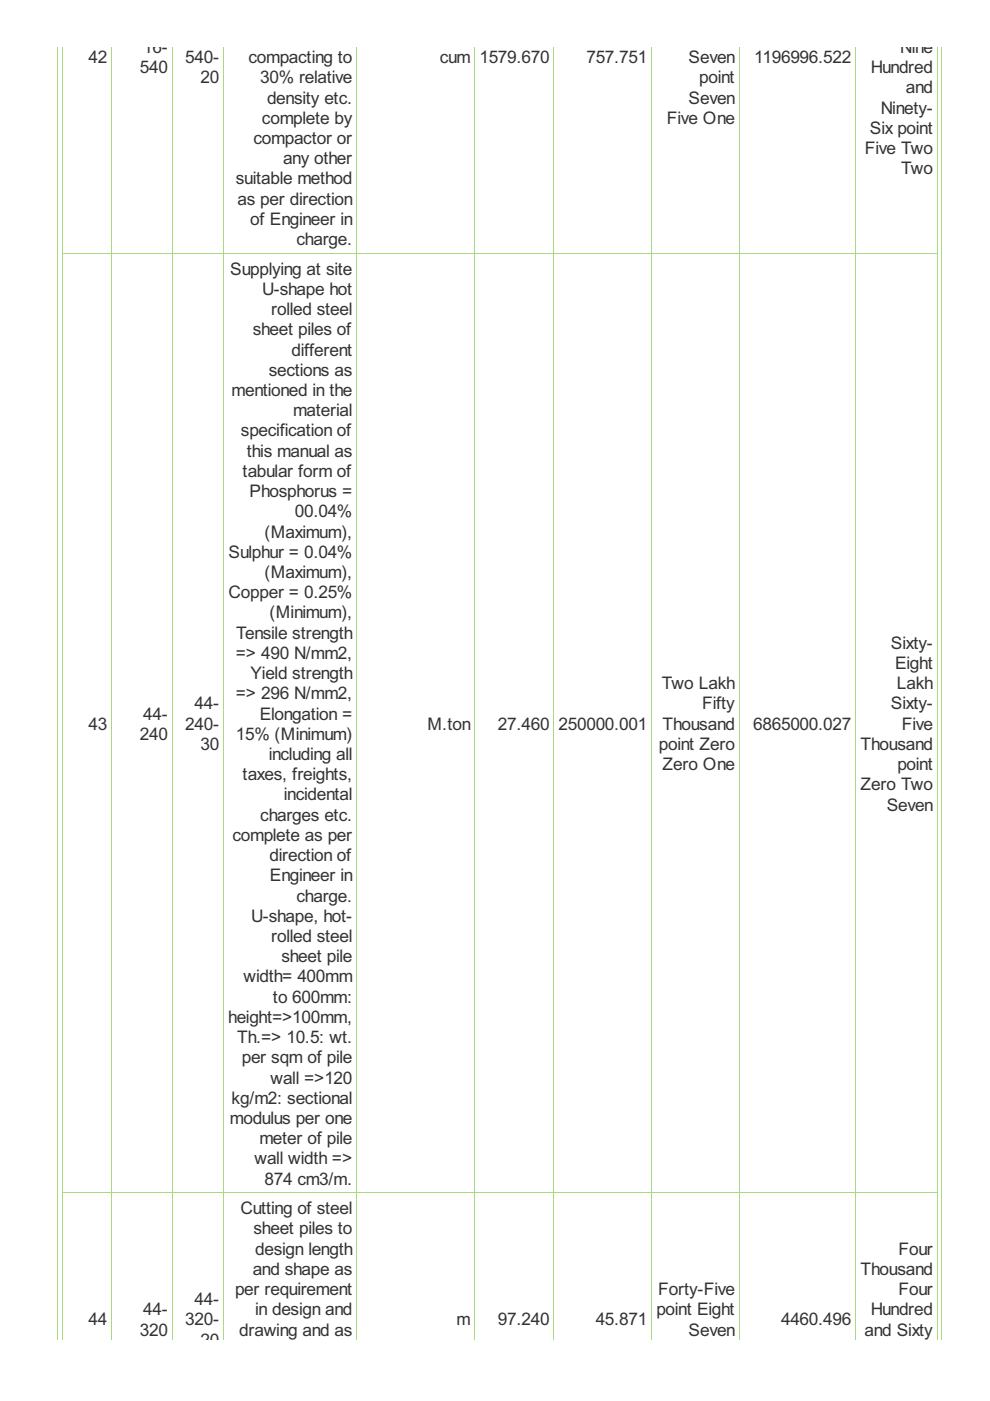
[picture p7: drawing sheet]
<svg xmlns="http://www.w3.org/2000/svg" width="210mm" height="297mm" viewBox="0 0 210 297" stroke-linecap="round" stroke-linejoin="round" font-family="sans-serif">
<defs><g id="words">
<g font-size="4.1" fill="#333">
<text x="30.4" y="11.2">16-</text>
<text x="190.9" y="11.2">Nine</text>
<text x="18.7" y="13.4">42</text>
<text x="29.6" y="15.5">540</text>
<text x="39.3" y="13.4">540-</text>
<text x="42.5" y="17.7">20</text>
<text x="52.7" y="13.4">compacting to</text>
<text x="55.2" y="17.7">30% relative</text>
<text x="93.2" y="13.4">cum</text>
<text x="101.6" y="13.4">1579.670</text>
<text x="124.3" y="13.4">757.751</text>
<text x="146" y="13.4">Seven</text>
<text x="148.3" y="17.7">point</text>
<text x="159.9" y="13.4">1196996.522</text>
<text x="184.6" y="15.5">Hundred</text>
<text x="56.6" y="22">density etc.</text>
<text x="146" y="22">Seven</text>
<text x="192" y="19.8">and</text>
<text x="55.5" y="26.2">complete by</text>
<text x="141.4" y="26.2">Five One</text>
<text x="184.4" y="28.4">Six point</text>
<text x="186.7" y="24.1">Ninety-</text>
<text x="53.8" y="30.5">compactor or</text>
<text x="60" y="34.8">any other</text>
<text x="183.4" y="32.7">Five Two</text>
<text x="50" y="39.1">suitable method</text>
<text x="191" y="37">Two</text>
<text x="50.4" y="43.4">as per direction</text>
<text x="53" y="47.7">of Engineer in</text>
<text x="62.9" y="52">charge.</text>
<text x="48.8" y="58.2">Supplying at site</text>
<text x="55.6" y="62.5">U-shape hot</text>
<text x="53.6" y="71.1">sheet piles of</text>
<text x="57.5" y="66.8">rolled steel</text>
<text x="61.8" y="75.4">different</text>
<text x="49.1" y="84">mentioned in the</text>
<text x="57" y="79.7">sections as</text>
<text x="62.2" y="88.2">material</text>
<text x="51.1" y="92.5">specification of</text>
<text x="51.4" y="101.1">tabular form of</text>
<text x="52.3" y="96.8">this manual as</text>
<text x="52.9" y="105.4">Phosphorus =</text>
<text x="56.1" y="114">(Maximum),</text>
<text x="62.5" y="109.7">00.04%</text>
<text x="48.5" y="118.3">Sulphur = 0.04%</text>
<text x="56.1" y="122.5">(Maximum),</text>
<text x="48.5" y="126.8">Copper = 0.25%</text>
<text x="57.2" y="131.1">(Minimum),</text>
<text x="50.1" y="135.4">Tensile strength</text>
<text x="188.9" y="137.6">Sixty-</text>
<text x="50" y="139.7">=&gt; 490 N/mm2,</text>
<text x="53.1" y="144">Yield strength</text>
<text x="189.8" y="141.8">Eight</text>
<text x="50" y="148.3">=&gt; 296 N/mm2,</text>
<text x="140.3" y="146.1">Two Lakh</text>
<text x="190.1" y="146.1">Lakh</text>
<text x="18.7" y="154.7">43</text>
<text x="30.4" y="152.6">44-</text>
<text x="39.3" y="154.7">240-</text>
<text x="41.3" y="150.4">44-</text>
<text x="55.1" y="152.6">Elongation =</text>
<text x="90.6" y="154.7">M.ton</text>
<text x="105.6" y="154.7">27.460</text>
<text x="118.4" y="154.7">250000.001</text>
<text x="140.5" y="154.7">Thousand</text>
<text x="148.9" y="150.4">Fifty</text>
<text x="159.7" y="154.7">6865000.027</text>
<text x="188.9" y="150.4">Sixty-</text>
<text x="191.2" y="154.7">Five</text>
<text x="29.6" y="156.8">240</text>
<text x="42.5" y="159">30</text>
<text x="50" y="156.8">15% (Minimum)</text>
<text x="57" y="161.1">including all</text>
<text x="139.7" y="159">point Zero</text>
<text x="182.5" y="159">Thousand</text>
<text x="51.4" y="165.4">taxes, freights,</text>
<text x="140.5" y="163.3">Zero One</text>
<text x="182.5" y="167.6">Zero Two</text>
<text x="190.3" y="163.3">point</text>
<text x="60.2" y="169.7">incidental</text>
<text x="188" y="171.9">Seven</text>
<text x="49.3" y="178.3">complete as per</text>
<text x="55.2" y="174">charges etc.</text>
<text x="57.2" y="182.6">direction of</text>
<text x="57.2" y="186.9">Engineer in</text>
<text x="62.9" y="191.2">charge.</text>
<text x="53.3" y="195.4">U-shape, hot-</text>
<text x="57.5" y="199.7">rolled steel</text>
<text x="51.6" y="208.3">width= 400mm</text>
<text x="59.7" y="204">sheet pile</text>
<text x="57.9" y="212.6">to 600mm:</text>
<text x="48.4" y="216.9">height=&gt;100mm,</text>
<text x="50.3" y="221.2">Th.=&gt; 10.5: wt.</text>
<text x="51.3" y="225.5">per sqm of pile</text>
<text x="57.3" y="229.7">wall =&gt;120</text>
<text x="48.8" y="238.3">modulus per one</text>
<text x="49.1" y="234">kg/m2: sectional</text>
<text x="55" y="242.6">meter of pile</text>
<text x="53.9" y="246.9">wall width =&gt;</text>
<text x="56.1" y="251.2">874 cm3/m.</text>
<text x="51" y="257.4">Cutting of steel</text>
<text x="53.8" y="261.7">sheet piles to</text>
<text x="54.1" y="266">design length</text>
<text x="190.5" y="266">Four</text>
<text x="49.8" y="274.6">per requirement</text>
<text x="53.6" y="270.3">and shape as</text>
<text x="139.6" y="274.6">Forty-Five</text>
<text x="182.5" y="270.3">Thousand</text>
<text x="190.5" y="274.6">Four</text>
<text x="18.7" y="281">44</text>
<text x="30.4" y="278.9">44-</text>
<text x="39.3" y="281">320-</text>
<text x="41.3" y="276.7">44-</text>
<text x="54.1" y="278.9">in design and</text>
<text x="96.8" y="281">m</text>
<text x="105.6" y="281">97.240</text>
<text x="126.3" y="281">45.871</text>
<text x="139.2" y="278.9">point Eight</text>
<text x="165.6" y="281">4460.496</text>
<text x="184.6" y="278.9">Hundred</text>
<text x="29.6" y="283.2">320</text>
<text x="42.5" y="285.3">20</text>
<text x="50.7" y="283.2">drawing and as</text>
<text x="146" y="283.2">Seven</text>
<text x="183.3" y="283.2">and Sixty</text>
</g>
</g></defs>
<g fill="none" stroke="#a8da7f" stroke-width=".21">
<path d="M12.2 9.9v274.2M13.3 9.9v274.2M23.7 9.9v274.2M36.5 9.9v274.2M47.4 9.9v274.2M75.6 9.9v274.2M100.7 9.9v274.2M117.5 9.9v274.2M138.2 9.9v274.2M156.8 9.9v274.2M181.4 9.9v274.2M198.7 9.9v274.2"/>
<path d="M199.6 9.9v274.2M13.2 53.7h185.6M13.2 252.9h185.6"/>
</g>
<use href="#words"/>
</svg>
